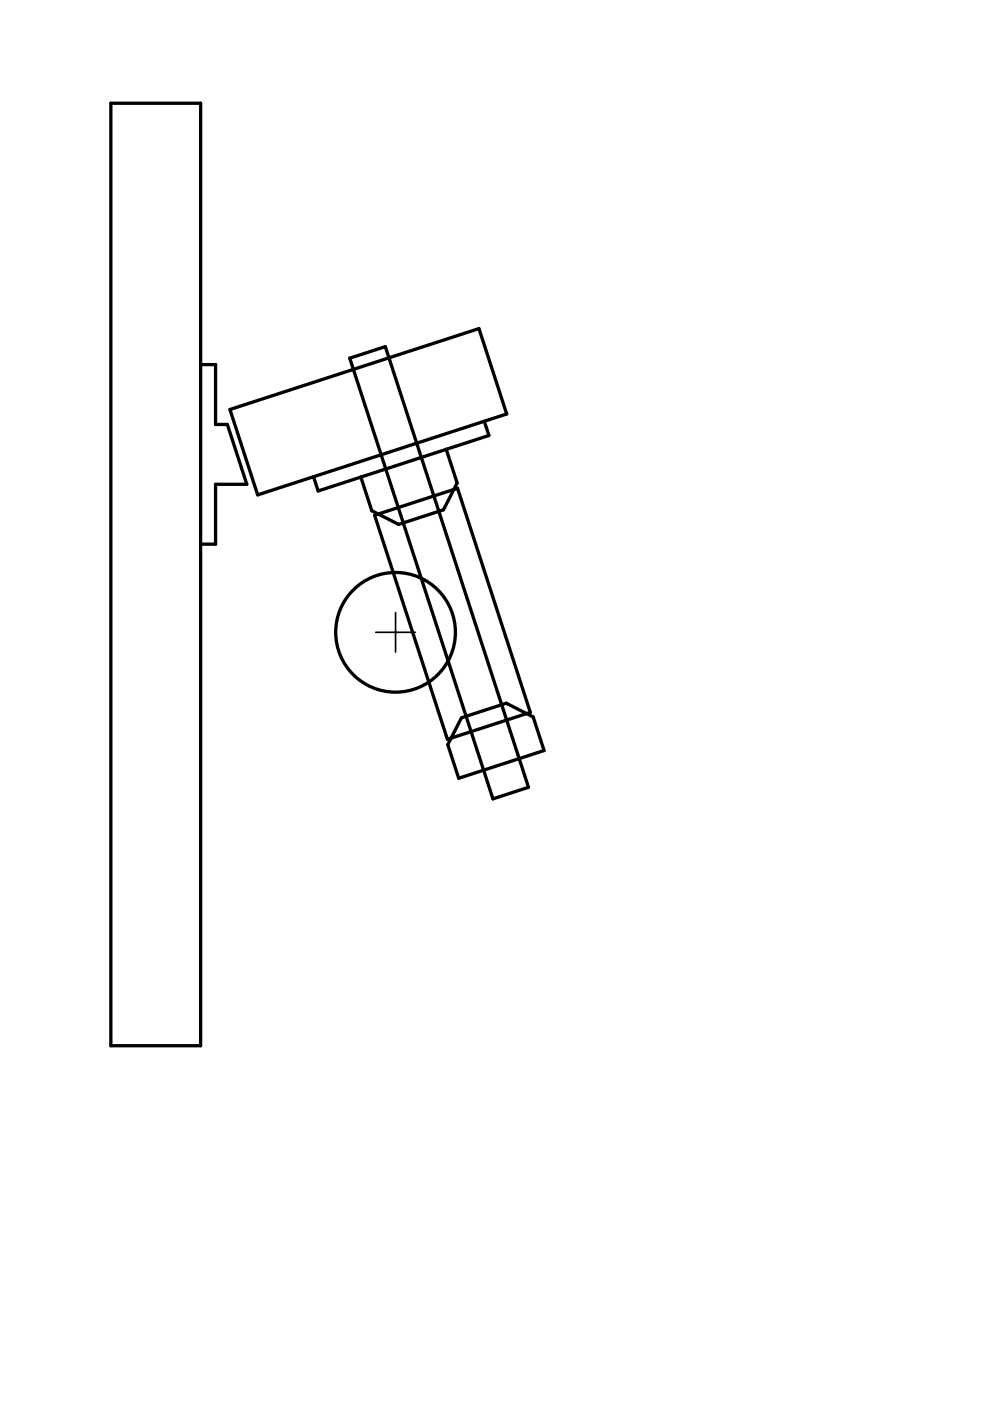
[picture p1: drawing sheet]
<svg xmlns="http://www.w3.org/2000/svg" width="210mm" height="297mm" viewBox="0 0 210 297" stroke-linecap="round" stroke-linejoin="round" font-family="sans-serif">
<g fill="none" stroke="#000" stroke-width=".7">
<path d="M23.5 21.9h19v199.8h-19zM42.5 77.3h3.2v12.7h2.5l4.1 12.7h-6.6v12.7h-3.2M74.2 75.9l7.5-2.4 30.4 93.4-7.6 2.5zM48.8 86.8l52.8-17.1 5.8 18.1-52.8 17.1zM94.6 95.3l2.3 7.1-2.9 5.7-9.5 3.1-5.7-2.9-2.3-7.1M102.7 89.3l1 3-27.2 8.9M66.5 101.1l1 3 9-2.9M79.4 109.2l17.6-5.7 15.4 47.5-17.5 5.8zM97.8 152.2l9.5-3.1 5.7 2.9 2.4 7.1-18.1 5.9-2.4-7.1z"/>
<circle cx="83.9" cy="134.1" r="12.7"/>
</g>
<path d="M83.9 129.9v8.4zM79.7 134.1h8.4z" fill-rule="evenodd" fill="#000" stroke="#000" stroke-width=".35"/>
</svg>
